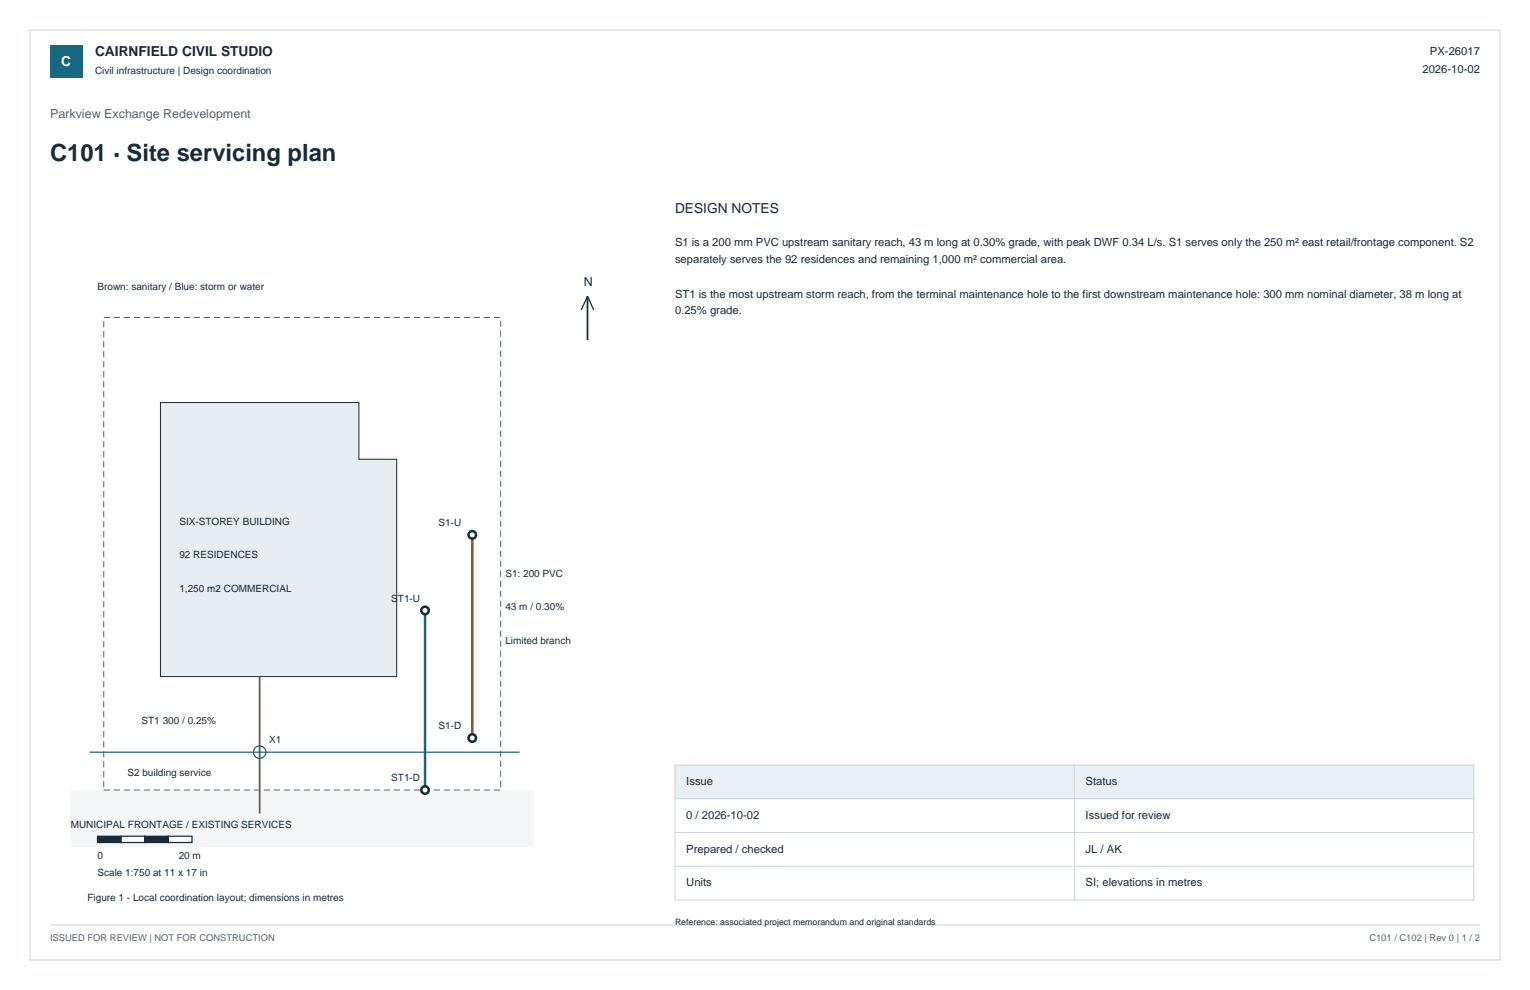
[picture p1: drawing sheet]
<svg xmlns="http://www.w3.org/2000/svg" width="432mm" height="279mm" viewBox="0 0 432 279" stroke-linecap="round" stroke-linejoin="round" font-family="sans-serif">
<defs><g id="words">
<text font-size="6.7" fill="#172b39" x="14.1" y="45.5">C101 · Site servicing plan</text>
<g font-size="3.9" fill="#172b39">
<text x="26.8" y="15.9">CAIRNFIELD CIVIL STUDIO</text>
<text x="190.5" y="60">DESIGN NOTES</text>
</g>
<text font-size="3.9" fill="#fff" x="17.3" y="18.7">C</text>
<text font-size="3.5" fill="#526571" x="14.1" y="33.2">Parkview Exchange Redevelopment</text>
<text font-size="3.5" fill="#172b39" x="164.7" y="80.8">N</text>
<g font-size="3.2" fill="#172b39">
<text x="403.6" y="15.5">PX-26017</text>
<text x="401.5" y="20.5">2026-10-02</text>
<text x="190.5" y="69.5">S1 is a 200 mm PVC upstream sanitary reach, 43 m long at 0.30% grade, with peak DWF 0.34 L/s. S1 serves only the 250 m² east retail/frontage component. S2</text>
<text x="190.5" y="74.1">separately serves the 92 residences and remaining 1,000 m² commercial area.</text>
<text x="190.5" y="84">ST1 is the most upstream storm reach, from the terminal maintenance hole to the first downstream maintenance hole: 300 mm nominal diameter, 38 m long at</text>
<text x="190.5" y="88.5">0.25% grade.</text>
<text x="193.7" y="221.5">Issue</text>
<text x="306.4" y="221.5">Status</text>
<text x="193.7" y="231.1">0 / 2026-10-02</text>
<text x="306.4" y="231.1">Issued for review</text>
<text x="193.7" y="240.6">Prepared / checked</text>
<text x="306.4" y="240.6">JL / AK</text>
<text x="193.7" y="250.1">Units</text>
<text x="306.4" y="250.1">SI; elevations in metres</text>
</g>
<g font-size="2.8" fill="#172b39">
<text x="26.8" y="20.8">Civil infrastructure | Design coordination</text>
<text x="27.5" y="81.8">Brown: sanitary / Blue: storm or water</text>
<text x="50.6" y="148.3">SIX-STOREY BUILDING</text>
<text x="123.8" y="148.5">S1-U</text>
<text x="50.6" y="157.6">92 RESIDENCES</text>
<text x="50.6" y="166.9">1,250 m2 COMMERCIAL</text>
<text x="142.6" y="162.9">S1: 200 PVC</text>
<text x="110.4" y="169.8">ST1-U</text>
<text x="142.6" y="172.3">43 m / 0.30%</text>
<text x="142.6" y="181.6">Limited branch</text>
<text x="39.9" y="204.3">ST1 300 / 0.25%</text>
<text x="76" y="209.6">X1</text>
<text x="123.8" y="205.8">S1-D</text>
<text x="35.9" y="219">S2 building service</text>
<text x="110.4" y="220.5">ST1-D</text>
<text x="19.9" y="233.6">MUNICIPAL FRONTAGE / EXISTING SERVICES</text>
<text x="27.5" y="242.4">0</text>
<text x="50.4" y="242.4">20 m</text>
<text x="27.5" y="247.3">Scale 1:750 at 11 x 17 in</text>
<text x="24.7" y="254.4">Figure 1 - Local coordination layout; dimensions in metres</text>
</g>
<g font-size="2.6" fill="#526571">
<text x="14.1" y="265.6">ISSUED FOR REVIEW | NOT FOR CONSTRUCTION</text>
<text x="386.5" y="265.6">C101 / C102 | Rev 0 | 1 / 2</text>
</g>
<text font-size="2.5" fill="#172b39" x="190.5" y="261.1">Reference: associated project memorandum and original standards</text>
</g></defs>
<path d="M8.5 8.5h414.8v262.4h-414.8z" fill="none" stroke="#cad4da" stroke-width=".28"/>
<path d="M14.1 12.7h9.2v9.2h-9.2z" fill-rule="evenodd" fill="#176781"/>
<path d="M14.1 261.1h403.6" fill="none" stroke="#cad4da" stroke-width=".28"/>
<path d="M19.9 223h130.7v16h-130.7z" fill-rule="evenodd" fill="#f4f6f7"/>
<path d="M29.3 89.6h112v133.4h-112z" fill="none" stroke="#526571" stroke-width=".28" stroke-dasharray="1.8 1.1" stroke-linecap="butt"/>
<path d="M45.3 113.6h56v16h10.7v61.4h-66.7z" fill-rule="evenodd" fill="#e6eef1" stroke="#172b39" stroke-width=".28"/>
<path d="M133.3 150.9v57.4" fill="none" stroke="#964e32" stroke-width=".71" stroke-linecap="butt"/>
<path d="M120 172.3v50.7" fill="none" stroke="#176781" stroke-width=".71" stroke-linecap="butt"/>
<g fill="#fff" stroke="#172b39" stroke-width=".71" stroke-linecap="butt">
<circle cx="133.3" cy="150.9" r="1.06"/>
<circle cx="133.3" cy="208.3" r="1.06"/>
<circle cx="120" cy="172.3" r="1.06"/>
<circle cx="120" cy="223" r="1.06"/>
</g>
<path d="M73.3 191v38.6" fill="none" stroke="#964e32" stroke-width=".53"/>
<g fill="none" stroke="#176781" stroke-width=".35">
<path d="M25.3 212.3h121.3"/>
<circle cx="73.3" cy="212.3" r="1.76"/>
</g>
<path d="M165.8 83.6v12.4" fill="none" stroke="#172b39" stroke-width=".49"/>
<path d="M164 87.5l1.8-3.9 1.8 3.9" fill="none" stroke="#172b39" stroke-width=".35"/>
<path d="M27.5 236h6.7v1.8h-6.7z" fill-rule="evenodd" fill="#172b39" stroke="#172b39" stroke-width=".35"/>
<path d="M34.2 236h6.7v1.8h-6.7z" fill-rule="evenodd" fill="#fff" stroke="#172b39" stroke-width=".35"/>
<path d="M40.9 236h6.6v1.8h-6.6z" fill-rule="evenodd" fill="#172b39" stroke="#172b39" stroke-width=".35"/>
<path d="M47.5 236h6.7v1.8h-6.7z" fill-rule="evenodd" fill="#fff" stroke="#172b39" stroke-width=".35"/>
<path d="M190.5 215.9h225.4v9.5h-225.4z" fill-rule="evenodd" fill="#e9f0f3"/>
<path d="M190.5 215.9h225.4v38.1h-225.4zM303.2 215.9v38.1M190.5 225.4h225.4M190.5 234.9h225.4M190.5 244.5h225.4" fill="none" stroke="#cad4da" stroke-width=".28"/>
<use href="#words"/>
</svg>
